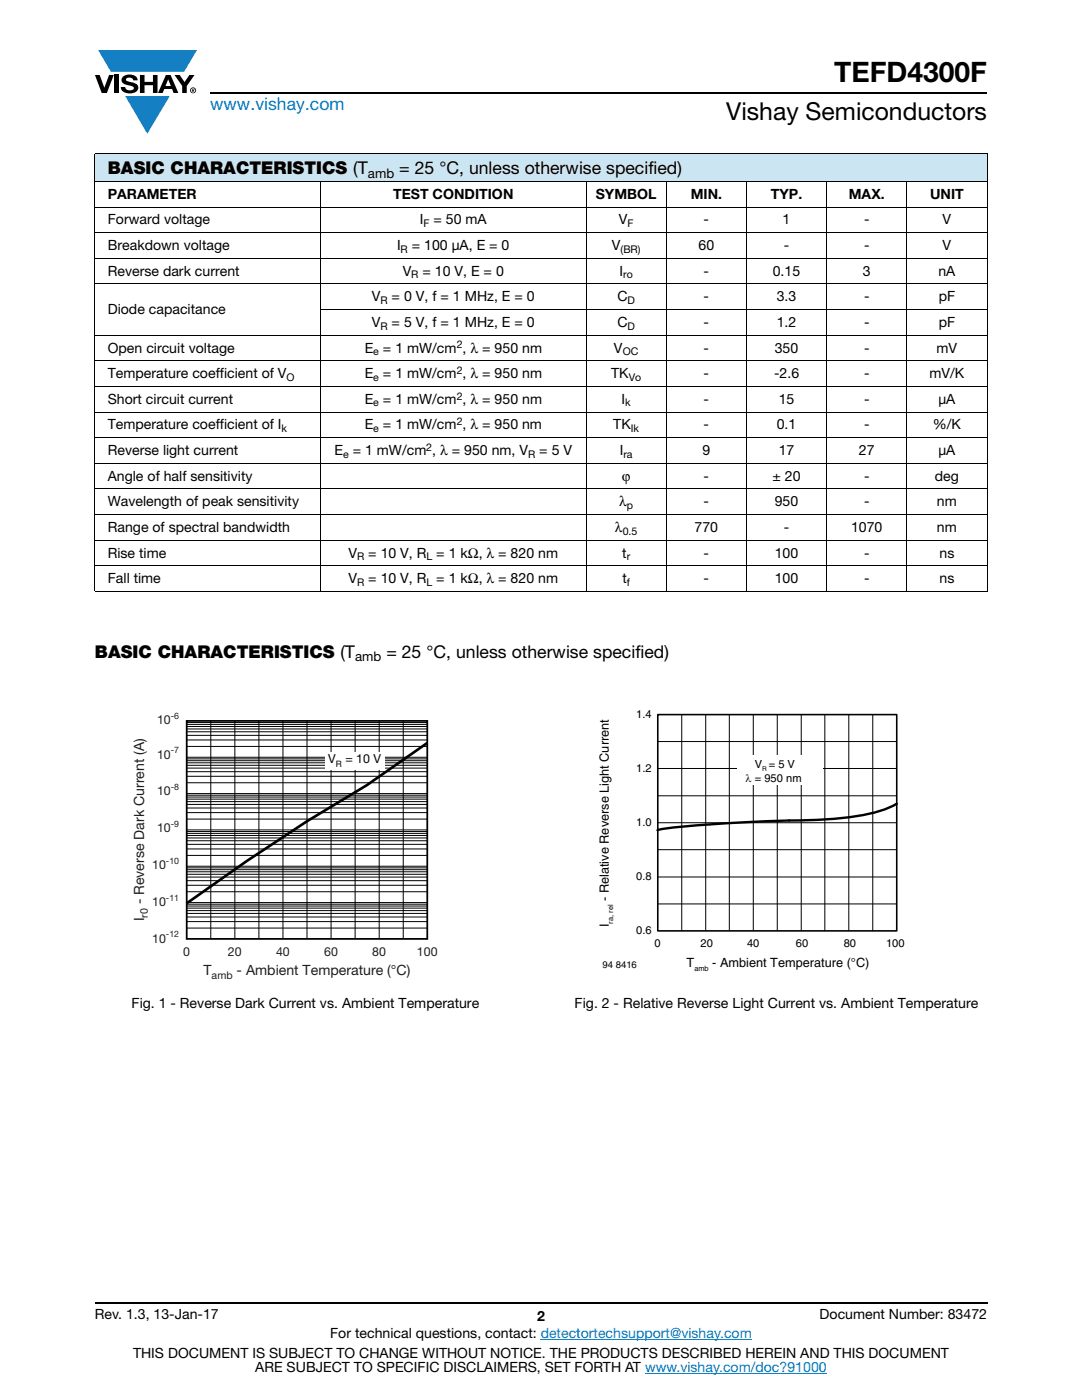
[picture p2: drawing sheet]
<svg xmlns="http://www.w3.org/2000/svg" width="216mm" height="279mm" viewBox="0 0 216 279" stroke-linecap="round" stroke-linejoin="round" font-family="sans-serif">
<defs><g id="words">
<text font-size="5.6" x="166.4" y="16.4">TEFD4300F</text>
<text font-size="4.9" x="144.9" y="24">Vishay Semiconductors</text>
<text font-size="3.5" fill="#007ec4" x="42" y="21.9">www.vishay.com</text>
<g font-size="3.5">
<text x="21.5" y="34.8">BASIC CHARACTERISTICS (T</text>
<text x="79.7" y="34.8">= 25 °C, unless otherwise specified)</text>
<text x="18.9" y="131.3">BASIC CHARACTERISTICS (T</text>
<text x="77.1" y="131.3">= 25 °C, unless otherwise specified)</text>
</g>
<g font-size="2.8">
<text x="21.5" y="39.7">PARAMETER</text>
<text x="78.4" y="39.7">TEST CONDITION</text>
<text x="118.9" y="39.7">SYMBOL</text>
<text x="137.8" y="39.7">MIN.</text>
<text x="153.8" y="39.7">TYP.</text>
<text x="169.4" y="39.7">MAX.</text>
<text x="185.6" y="39.7">UNIT</text>
<text x="21.5" y="44.8">Forward voltage</text>
<text x="83.8" y="44.8">I</text>
<text x="86.5" y="44.8">= 50 mA</text>
<text x="123.5" y="44.8">V</text>
<text x="140.4" y="44.8">-</text>
<text x="156.2" y="44.8">1</text>
<text x="172.4" y="44.8">-</text>
<text x="188.1" y="44.8">V</text>
<text x="21.5" y="49.9">Breakdown voltage</text>
<text x="79.2" y="49.9">I</text>
<text x="82.2" y="49.9">= 100 μA, E = 0</text>
<text x="122.1" y="49.9">V</text>
<text x="139.4" y="49.9">60</text>
<text x="156.4" y="49.9">-</text>
<text x="172.4" y="49.9">-</text>
<text x="188.1" y="49.9">V</text>
<text x="21.5" y="55">Reverse dark current</text>
<text x="80.4" y="55">V</text>
<text x="84.3" y="55">= 10 V, E = 0</text>
<text x="123.6" y="55">I</text>
<text x="140.4" y="55">-</text>
<text x="154.2" y="55">0.15</text>
<text x="172.2" y="55">3</text>
<text x="187.3" y="55">nA</text>
<text x="21.5" y="62.7">Diode capacitance</text>
<text x="74.2" y="65.3">V</text>
<text x="74.2" y="60.1">V</text>
<text x="78.1" y="60.1">= 0 V, f = 1 MHz, E = 0</text>
<text x="78.1" y="65.3">= 5 V, f = 1 MHz, E = 0</text>
<text x="123.2" y="60.1">C</text>
<text x="123.2" y="65.3">C</text>
<text x="140.4" y="60.1">-</text>
<text x="140.4" y="65.3">-</text>
<text x="155" y="60.1">3.3</text>
<text x="155" y="65.3">1.2</text>
<text x="172.4" y="60.1">-</text>
<text x="172.4" y="65.3">-</text>
<text x="187.3" y="60.1">pF</text>
<text x="187.3" y="65.3">pF</text>
<text x="21.5" y="70.4">Open circuit voltage</text>
<text x="72.8" y="70.4">E = 1 mW/cm , λ = 950 nm</text>
<text x="122.5" y="70.4">V</text>
<text x="140.4" y="70.4">-</text>
<text x="154.6" y="70.4">350</text>
<text x="172.4" y="70.4">-</text>
<text x="186.9" y="70.4">mV</text>
<text x="21.5" y="75.5">Temperature coefficient of V</text>
<text x="72.8" y="75.5">E = 1 mW/cm , λ = 950 nm</text>
<text x="122" y="75.5">TK</text>
<text x="140.4" y="75.5">-</text>
<text x="154.5" y="75.5">-2.6</text>
<text x="172.4" y="75.5">-</text>
<text x="185.5" y="75.5">mV/K</text>
<text x="21.5" y="80.6">Short circuit current</text>
<text x="72.8" y="80.6">E = 1 mW/cm , λ = 950 nm</text>
<text x="124" y="80.6">I</text>
<text x="140.4" y="80.6">-</text>
<text x="155.4" y="80.6">15</text>
<text x="172.4" y="80.6">-</text>
<text x="187.3" y="80.6">μA</text>
<text x="21.5" y="85.7">Temperature coefficient of I</text>
<text x="72.8" y="85.7">E = 1 mW/cm , λ = 950 nm</text>
<text x="122.4" y="85.7">TK</text>
<text x="140.4" y="85.7">-</text>
<text x="155" y="85.7">0.1</text>
<text x="172.4" y="85.7">-</text>
<text x="186.1" y="85.7">%/K</text>
<text x="21.5" y="90.8">Reverse light current</text>
<text x="21.5" y="95.9">Angle of half sensitivity</text>
<text x="66.7" y="90.8">E = 1 mW/cm , λ = 950 nm, V</text>
<text x="107.6" y="90.8">= 5 V</text>
<text x="123.7" y="90.8">I</text>
<text x="124.1" y="95.9">ϕ</text>
<text x="140.2" y="90.8">9</text>
<text x="140.4" y="95.9">-</text>
<text x="154.1" y="95.9">± 20</text>
<text x="155.4" y="90.8">17</text>
<text x="171.4" y="90.8">27</text>
<text x="172.4" y="95.9">-</text>
<text x="186.5" y="95.9">deg</text>
<text x="187.3" y="90.8">μA</text>
<text x="21.5" y="101">Wavelength of peak sensitivity</text>
<text x="123.6" y="101">λ</text>
<text x="140.4" y="101">-</text>
<text x="154.6" y="101">950</text>
<text x="172.4" y="101">-</text>
<text x="187" y="101">nm</text>
<text x="21.5" y="106.2">Range of spectral bandwidth</text>
<text x="122.7" y="106.2">λ</text>
<text x="138.6" y="106.2">770</text>
<text x="156.4" y="106.2">-</text>
<text x="169.8" y="106.2">1070</text>
<text x="187" y="106.2">nm</text>
<text x="21.5" y="111.3">Rise time</text>
<text x="69.5" y="111.3">V</text>
<text x="73.5" y="111.3">= 10 V, R = 1 kΩ, λ = 820 nm</text>
<text x="124.2" y="111.3">t</text>
<text x="140.4" y="111.3">-</text>
<text x="154.6" y="111.3">100</text>
<text x="172.4" y="111.3">-</text>
<text x="187.5" y="111.3">ns</text>
<text x="21.5" y="116.4">Fall time</text>
<text x="69.5" y="116.4">V</text>
<text x="73.5" y="116.4">= 10 V, R = 1 kΩ, λ = 820 nm</text>
<text x="124.2" y="116.4">t</text>
<text x="140.4" y="116.4">-</text>
<text x="154.6" y="116.4">100</text>
<text x="172.4" y="116.4">-</text>
<text x="187.5" y="116.4">ns</text>
<text x="26.2" y="201.1">Fig. 1 - Reverse Dark Current vs. Ambient Temperature</text>
<text x="114.7" y="201.1">Fig. 2 - Relative Reverse Light Current vs. Ambient Temperature</text>
<text x="18.9" y="263.3">Rev. 1.3, 13-Jan-17</text>
<text x="107.2" y="263.6">2</text>
<text x="163.6" y="263.3">Document Number: 83472</text>
<text x="65.9" y="267.1">For technical questions, contact: detectortechsupport@vishay.com</text>
<text x="26.5" y="271">THIS DOCUMENT IS SUBJECT TO CHANGE WITHOUT NOTICE. THE PRODUCTS DESCRIBED HEREIN AND THIS DOCUMENT</text>
<text x="50.9" y="273.8">ARE SUBJECT TO SPECIFIC DISCLAIMERS, SET FORTH AT www.vishay.com/doc?91000</text>
</g>
<g font-size="2.8" fill="#201d1e">
<text x="28.8" y="183.9" transform="rotate(-90 28.8 183.9)">I</text>
<text x="28.8" y="180.5" transform="rotate(-90 28.8 180.5)">- Reverse Dark Current (A)</text>
<text x="40.6" y="194.6">T</text>
<text x="47.2" y="194.6">- Ambient Temperature (°C)</text>
</g>
<g font-size="2.6">
<text x="73.4" y="35.5">amb</text>
<text x="70.9" y="132">amb</text>
</g>
<g font-size="2.5" fill="#201d1e">
<text x="31.3" y="144.6">10</text>
<text x="31.3" y="151.4">10</text>
<text x="31.3" y="158.7">10</text>
<text x="31.3" y="166.1">10</text>
<text x="30.4" y="173.4">10</text>
<text x="30.4" y="180.8">10</text>
<text x="30.4" y="188.1">10</text>
<text x="36.6" y="190.8">0</text>
<text x="45.5" y="190.8">20</text>
<text x="55.1" y="190.8">40</text>
<text x="64.7" y="190.8">60</text>
<text x="74.3" y="190.8">80</text>
<text x="83.2" y="190.8">100</text>
</g>
<g font-size="2.5" fill="#040503">
<text x="65.5" y="152.4">V</text>
<text x="68.9" y="152.4">= 10 V</text>
</g>
<g font-size="2.5">
<text x="121.5" y="179.8" transform="rotate(-90 121.5 179.8)">- Relative Reverse Light Current</text>
<text x="121.5" y="185" transform="rotate(-90 121.5 185)">I</text>
<text x="137" y="192.9">T</text>
<text x="142.1" y="192.9">- Ambient Temperature (°C)</text>
</g>
<g font-size="2.2">
<text x="126.9" y="143.4">1.4</text>
<text x="126.9" y="154">1.2</text>
<text x="150.6" y="153.2">V = 5 V</text>
<text x="148.8" y="156.1">λ</text>
<text x="150.6" y="156.1">= 950 nm</text>
<text x="126.9" y="164.8">1.0</text>
<text x="126.9" y="175.7">0.8</text>
<text x="126.9" y="186.4">0.6</text>
<text x="130.6" y="189">0</text>
<text x="139.8" y="188.9">20</text>
<text x="149.1" y="188.9">40</text>
<text x="158.8" y="189">60</text>
<text x="168.4" y="188.9">80</text>
<text x="176.8" y="188.9">100</text>
</g>
<g font-size="2.1">
<text x="84.5" y="45.3">F</text>
<text x="125.2" y="45.3">F</text>
<text x="79.9" y="50.4">R</text>
<text x="123.8" y="50.4">(BR)</text>
<text x="82.1" y="55.5">R</text>
<text x="124.4" y="55.5">ro</text>
<text x="75.9" y="60.6">R</text>
<text x="75.9" y="65.8">R</text>
<text x="125.2" y="60.6">D</text>
<text x="125.2" y="65.8">D</text>
<text x="74.5" y="70.9">e</text>
<text x="91.1" y="69.5">2</text>
<text x="124.2" y="70.9">OC</text>
<text x="57.2" y="76">O</text>
<text x="74.5" y="76">e</text>
<text x="91.1" y="74.6">2</text>
<text x="125.5" y="76">Vo</text>
<text x="74.5" y="81.1">e</text>
<text x="91.1" y="79.8">2</text>
<text x="124.8" y="81.1">k</text>
<text x="56.2" y="86.2">k</text>
<text x="74.5" y="86.2">e</text>
<text x="85.1" y="90">2</text>
<text x="91.1" y="84.9">2</text>
<text x="125.9" y="86.2">Ik</text>
<text x="68.5" y="91.3">e</text>
<text x="105.4" y="91.3">R</text>
<text x="124.4" y="91.3">ra</text>
<text x="125.1" y="101.6">p</text>
<text x="124.2" y="106.7">0.5</text>
<text x="71.2" y="111.8">R</text>
<text x="85.1" y="111.8">L</text>
<text x="125.1" y="111.8">r</text>
<text x="71.2" y="116.9">R</text>
<text x="85.1" y="116.9">L</text>
<text x="125.1" y="116.9">f</text>
</g>
<g font-size="2.1" fill="#201d1e">
<text x="29.5" y="183.2" transform="rotate(-90 29.5 183.2)">r0</text>
<text x="42.2" y="195.3">amb</text>
</g>
<text font-size="1.9" x="120.2" y="193.1">94 8416</text>
<g font-size="1.8" fill="#201d1e">
<text x="34.1" y="143.5">-6</text>
<text x="34.1" y="150.3">-7</text>
<text x="34.1" y="157.7">-8</text>
<text x="34.1" y="165">-9</text>
<text x="33.1" y="172.4">-10</text>
<text x="33.1" y="179.7">-11</text>
<text x="33.1" y="187.1">-12</text>
</g>
<text font-size="1.8" fill="#040503" x="67" y="153.1">R</text>
<g font-size="1.5">
<text x="122.4" y="184.3" transform="rotate(-90 122.4 184.3)">ra, rel</text>
<text x="138.5" y="193.8">amb</text>
</g>
<text font-size="1.3" x="152.1" y="154">R</text>
</g></defs>
<g fill="#147fc3">
<path d="M19.6 10h19.7l-2.6 4.3h-1.1h-13.5z"/>
<path d="M25 19.2h8.9l-4.5 7.5z"/>
</g>
<g fill="#000">
<path d="M18.9 15h1l.9 2.5 1-2.5h.9l-1.4 3.6h-1zM22.9 15h.9v3.6h-.9zM24.6 15.3a2.1 2.1 0 0 1 2.8 .3l.1 .4h-.9a.79 .79 0 0 0-.7-.5 .79 .79 0 0 0-.8 .4l.3 .3 1 .2a1.08 1.08 0 0 1 1.2 1 1.08 1.08 0 0 1-1.1 1.2 1.73 1.73 0 0 1-2.4-1.2h.9a.96 .96 0 0 0 .8 .6 .96 .96 0 0 0 .9-.4 1.31 1.31 0 0 0-1.2-.6 1.03 1.03 0 0 1-1.1-.6 1.03 1.03 0 0 1 .2-1.1zM27.9 15h.9v1.3h1.7v-1.3h.9v3.6h-.9v-1.6h-1.7v1.6h-.9zM34.8 15h1.1l.9 1.4 1-1.4h1l-1.5 2.2v1.4h-.9v-1.4z"/>
<path d="M33.6 15.9l.5 1.3h-1.1zM33.1 15l-1.6 3.6h1l.3-.8h1.5l.3 .8h1l-1.6-3.6z"/>
<path d="M38.4 17.8h.2v.2h-.2zM38.3 17.7v.7h.1v-.3l.4 .3-.2-.3 .2-.2-.1-.2z"/>
<path d="M38.1 18a.46 .46 0 0 1 .9 0 .46 .46 0 0 1-.9 0zM37.9 18a.6 .6 0 0 0 1.2 0 .6 .6 0 0 0-1.2 0z"/>
</g>
<path d="M42 18.6h155M18.9 260h178.1" fill="none" stroke="#000" stroke-width=".36"/>
<path d="M107.9 267.3h42.1M128.7 274h36.3" fill="none" stroke="#007ec4" stroke-width=".2"/>
<path d="M18.9 30.7h178.1v5.5h-178.1z" fill="#cce5f3"/>
<g fill="#fff">
<path d="M18.9 36.2h45v5.1h-45z"/>
<path d="M63.9 36.2h53v5.1h-53z"/>
<path d="M116.9 36.2h16v5.1h-16z"/>
<path d="M132.9 36.2h16v5.1h-16z"/>
<path d="M148.9 36.2h16.1v5.1h-16.1z"/>
<path d="M165 36.2h16v5.1h-16z"/>
<path d="M181 36.2h16v5.1h-16z"/>
</g>
<g fill="none" stroke="#000" stroke-width=".2">
<path d="M18.9 30.7h178.1M18.9 36.2h178.1M18.9 30.8v87.2M63.9 36.1v82M116.9 36.1v82M132.9 36.1v82M148.9 36.1v82M165 36.1v82M181 36.1v82M197 30.8v87.2M18.9 41.3h178.1M18.9 46.4h178.1"/>
<path d="M18.9 51.5h178.1M18.9 56.7h178.1M18.9 66.9h178.1M18.9 72h178.1M18.9 77.1h178.1M63.9 61.8h133.1M18.9 82.2h178.1M18.9 87.4h178.1M18.9 92.5h178.1M18.9 97.6h178.1M18.9 102.7h178.1M18.9 107.8h178.1"/>
<path d="M18.9 112.9h178.1M18.9 118h178.1"/>
</g>
<path d="M26.4 141.5h60.9v54.4h-60.9z" fill="#fff"/>
<path d="M37.3 143.9h48v43.5h-48z" fill="none" stroke="#000" stroke-width=".35"/>
<g fill="none" stroke="#000" stroke-width=".2">
<path d="M37.3 151.1h48M37.3 149h48M37.3 147.7h48M37.3 146.8h48M37.3 146h48M37.3 144.6h48M37.3 145h48M37.3 145.5h48M37.3 144.2h48M37.3 158.4h48M37.3 156.2h48M37.3 154.9h48"/>
<path d="M37.3 154h48M37.3 153.3h48M37.3 151.8h48M37.3 152.2h48M37.3 152.7h48M37.3 151.5h48M37.3 159.1h48M37.3 159.5h48M37.3 160h48M37.3 158.7h48M42.1 143.9v43.5M46.9 143.9v43.5"/>
<path d="M51.7 143.9v43.5M56.5 143.9v43.5M61.3 143.9v43.5M66.1 143.9v43.5M70.9 143.9v43.5M75.7 143.9v43.5M80.5 143.9v43.5M37.3 165.6h48M37.3 163.5h48M37.3 162.2h48M37.3 161.3h48M37.3 160.5h48"/>
<path d="M37.3 172.9h48M37.3 170.7h48M37.3 169.4h48M37.3 168.5h48M37.3 167.8h48M37.3 166.3h48M37.3 166.7h48M37.3 167.2h48M37.3 166h48M37.3 178h48M37.3 176.7h48M37.3 175.8h48"/>
<path d="M37.3 175h48M37.3 173.6h48M37.3 174h48M37.3 174.5h48M37.3 173.2h48M37.3 180.1h48M37.3 185.2h48M37.3 183.9h48M37.3 183h48M37.3 182.3h48M37.3 180.8h48M37.3 181.2h48"/>
<path d="M37.3 181.7h48M37.3 180.5h48"/>
</g>
<path d="M64.9 150.1h11.8v3.5h-11.8z" fill="#fff"/>
<path d="M85.3 148.3l-12.1 8.4-12 7.2-11.9 7.9-12 8.5" fill="none" stroke="#000" stroke-width=".53"/>
<path d="M119.3 141.5h61.2v52.8h-61.2z" fill="#fff"/>
<path d="M131.3 142.6h47.6v43.2h-47.6z" fill="none" stroke="#000" stroke-width=".32"/>
<g fill="none" stroke="#000" stroke-width=".2">
<path d="M131.3 158.8h47.6M131.3 153.4h47.6M131.3 148h47.6M136 142.6v43.2M140.8 142.6v43.2M145.5 142.6v43.2M150.3 142.6v43.2M155.1 142.6v43.2M159.9 142.6v43.2M164.6 142.6v43.2M169.4 142.6v43.2M174.1 142.6v43.2"/>
<path d="M131.3 175h47.6M131.3 169.6h47.6M131.3 164.2h47.6M131.3 180.4h47.6"/>
</g>
<path d="M178.9 160.4a29 29 0 0 1-11.9 3l-5.4 .3a294.9 294.9 0 0 0-29.7 1.8l-.7 .2" fill="none" stroke="#000" stroke-width=".48"/>
<path d="M147 150.7h17.1v6h-17.1z" fill="#fff"/>
<use href="#words"/>
</svg>
